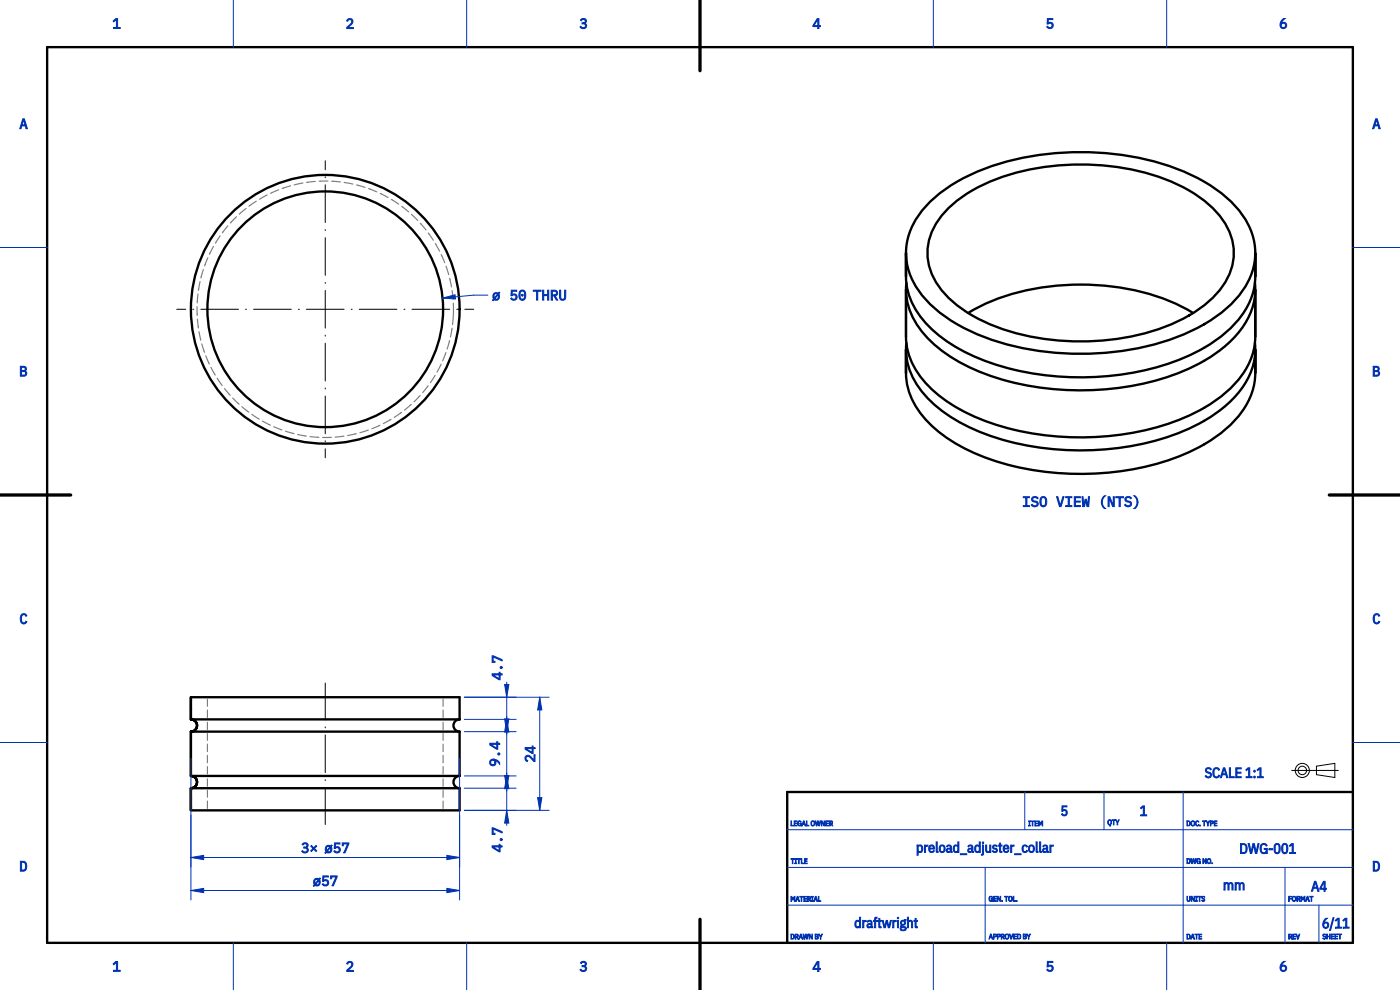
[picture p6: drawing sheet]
<svg xmlns="http://www.w3.org/2000/svg" width="297mm" height="210mm" viewBox="0 0 297 210" stroke-linecap="round" stroke-linejoin="round" font-family="sans-serif">
<defs><g id="words">
<g font-size="3" fill="#0033b2">
<text x="23.9" y="6.1">1</text>
<text x="73.4" y="6.1">2</text>
<text x="122.8" y="6.1">3</text>
<text x="172.3" y="6.1">4</text>
<text x="221.9" y="6.1">5</text>
<text x="271.3" y="6.1">6</text>
<text x="4.1" y="27.4">A</text>
<text x="291.1" y="27.4">A</text>
<text x="105.1" y="63.7">⌀50 THRU</text>
<text x="4.1" y="79.9">B</text>
<text x="291.1" y="79.9">B</text>
<text x="4.1" y="132.4">C</text>
<text x="291.1" y="132.4">C</text>
<text x="113.5" y="161.7" transform="rotate(-90 113.5 161.7)">24</text>
<text x="225" y="173.1">5</text>
<text x="241.8" y="173.1">1</text>
<text x="4.1" y="184.9">D</text>
<text x="291.1" y="184.9">D</text>
<text x="259.4" y="189.1">mm</text>
<text x="278.1" y="189.1">A4</text>
<text x="23.9" y="206.1">1</text>
<text x="73.4" y="206.1">2</text>
<text x="122.8" y="206.1">3</text>
<text x="172.3" y="206.1">4</text>
<text x="221.9" y="206.1">5</text>
<text x="271.3" y="206.1">6</text>
</g>
</g></defs>
<path d="M69 174.9v-30" fill="none" stroke="#000" stroke-width=".21" stroke-dasharray="8 1.5 .2 1.5" stroke-dashoffset=".2"/>
<path d="M37.5 65.6h63M69 97.1v-63" fill="none" stroke="#000" stroke-width=".21" stroke-dasharray="8 1.5 .2 1.5" stroke-dashoffset="6.1"/>
<g fill="none" stroke="#000" stroke-width=".5">
<path d="M10 10h277v190h-277zM192.2 53.7a21.7 21.7 0 0 0 .7 9.2 20.4 20.4 0 0 0 8.5 9.8 51.1 51.1 0 0 0 26.5 7.3 54.3 54.3 0 0 0 27.5-6.2 21.3 21.3 0 0 0 10.4-11.5 23.5 23.5 0 0 0 .5-8.6M197.7 42.4a41.2 41.2 0 0 1 20.6-9.2 60.1 60.1 0 0 1 33.2 3.3 27.1 27.1 0 0 1 12.8 10.2 13.3 13.3 0 0 1-1 15.4 30.6 30.6 0 0 1-13.9 9.5 60.3 60.3 0 0 1-42.4-.8 27.1 27.1 0 0 1-12.8-10.2 13.3 13.3 0 0 1 1-15.4zM201.4 44a36.4 36.4 0 0 1 18.9-8.4 51.6 51.6 0 0 1 30.2 3.8 20.6 20.6 0 0 1 10.4 10 11.8 11.8 0 0 1-2.6 12.7 31 31 0 0 1-15.8 8.7 52.3 52.3 0 0 1-34.5-2.9 20.6 20.6 0 0 1-10.4-10 11.8 11.8 0 0 1 2.6-12.6zM192.2 61.4v10a15.7 15.7 0 0 0 6.2 11.9 42 42 0 0 0 20.9 8.7 59.5 59.5 0 0 0 32.8-3.8 25.8 25.8 0 0 0 12.7-10.9 13.3 13.3 0 0 0 1.5-5.9v-10M192.2 74.1a21.7 21.7 0 0 0 .7 9.3 20.4 20.4 0 0 0 8.5 9.8 51.1 51.1 0 0 0 26.5 7.3 54.3 54.3 0 0 0 27.5-6.2 21.3 21.3 0 0 0 10.4-11.6 23.5 23.5 0 0 0 .5-8.6M192.3 60a14.7 14.7 0 0 0 5.2 12.4 39 39 0 0 0 18.6 9 60.2 60.2 0 0 0 35.9-3.1 25.8 25.8 0 0 0 12.9-11.1 12.9 12.9 0 0 0 1.3-7.2M192.3 72.8a14.7 14.7 0 0 0 5.2 12.4 39 39 0 0 0 18.6 8.9 60.2 60.2 0 0 0 35.9-3.1 25.7 25.7 0 0 0 12.9-11 12.9 12.9 0 0 0 1.3-7.2M205.4 66.4a47.7 47.7 0 0 1 27.2-5.9 44.5 44.5 0 0 1 20.5 5.9M40.5 155.2h57M40.5 152.6h57M40.5 152.6v-4.7h57v4.7"/>
<path d="M40.5 155.2v9.4M40.5 155.2h.1M40.5 152.6h.1M40.5 152.6l.6 .1 .5 .4M41.4 154.8l-.9 .4M41.4 154.8h.1M41.6 153.1v.1M41.6 153.2l.2 .8-.4 .8M97.5 152.6h.1M97.5 152.6a1.3 1.3 0 0 0-1.3 1.3 1.3 1.3 0 0 0 1.3 1.3M97.5 155.2v9.4M40.5 164.6h57"/>
<path d="M40.5 167.2h57M40.5 167.2v4.7h57v-4.7M40.5 164.6h.1M40.5 167.2h.1M40.5 164.6l.9 .4 .4 .9-.4 .9-.9 .4M97.5 164.6h.1M97.5 164.6a1.3 1.3 0 0 0-1.3 1.3 1.3 1.3 0 0 0 1.3 1.3M287 168h-120v32"/>
<circle cx="69" cy="65.6" r="25"/>
<circle cx="69" cy="65.6" r="28.5"/>
</g>
<g fill="none" stroke="#7f7f7f" stroke-width=".25" stroke-dasharray="1.6 .8">
<path d="M60.1 39.9l2.6-.8M62.7 39.1l2.6-.4M65.3 38.7l2.7-.3M68 38.4l2.6 .1M70.6 38.5l2.7 .2M73.3 38.7l2.6 .6M75.9 39.3l2.6 .8M42.7 58.7l.8-2.6M43.5 56.1l1-2.4M44.5 53.7l1.3-2.3M45.8 51.4l1.5-2.3M47.3 49.1l1.8-2"/>
<path d="M49.1 47.1l1.9-1.9M51 45.2l2.1-1.6M53.1 43.6l2.2-1.5M55.3 42.1l2.4-1.2M57.7 40.9l2.4-1M78.5 40.1l2.4 1.1M80.9 41.2l2.3 1.2M83.3 42.4l2.2 1.5M85.5 43.9l2 1.8M87.5 45.7l1.9 1.9M89.4 47.6l1.6 2.1M91 49.7l1.5 2.2"/>
<path d="M92.5 51.9l1.2 2.4M93.7 54.3l1 2.4M94.7 56.7l.8 2.6M95.5 59.3l.5 2.6M41.8 66.6v-2.6M41.9 64l.2-2.7M42 69.3l-.2-2.7M42.1 61.3l.6-2.6M42.5 71.9l-.5-2.6M43.3 74.5l-.8-2.6M44.3 76.9l-1-2.4M45.5 79.3l-1.2-2.4"/>
<path d="M92.2 79.9l-1.5 2.2M93.5 77.5l-1.3 2.4M94.5 75.1l-1 2.4M95.3 72.5l-.8 2.6M95.9 69.9l-.6 2.6M96 61.9l.2 2.7M96.1 67.3l-.2 2.6M96.2 64.6v1M96.2 65.6v1.6M47 81.6l-1.5-2.3M48.6 83.6l-1.6-2M50.5 85.5l-1.9-1.9"/>
<path d="M52.5 87.3l-2-1.8M54.7 88.8l-2.2-1.5M57.1 90.1l-2.3-1.3M59.5 91.1l-2.4-1M62.1 91.9l-2.6-.8M64.7 92.5l-2.6-.6M67.4 92.8l-2.7-.3M70 92.8h-2.6M72.7 92.6l-2.7 .2M75.3 92.1l-2.6 .5M77.9 91.3l-2.6 .8M80.3 90.3l-2.4 1"/>
<path d="M82.7 89.1l-2.4 1.2M84.9 87.6l-2.2 1.5M87 86l-2.1 1.6M88.9 84.1l-1.9 1.9M90.7 82.1l-1.8 2M44 154.8v-1.8M44 152.2v-3.9M94 154.8v-1.8M94 152.2v-3.9M44 171.5v-3.9M44 166.8v-1.8M44 164.2v-8.6"/>
<path d="M94 171.5v-3.9M94 166.8v-1.8M94 164.2v-8.6"/>
</g>
<g fill="none" stroke="#0033b2" stroke-width=".21">
<path d="M49.5 0v10M99 0v10M148.5 0v10M198 0v10M247.5 0v10M0 52.5h10M287 52.5h10M103.5 62.6h-3l-6.6 .6M0 105h10M287 105h10M0 157.5h10M98.5 147.9h18"/>
<path d="M98.5 155.2h11M98.5 152.6h11M107.5 144.7v30.4M114.5 147.9v24M287 157.5h10M40.5 160.9v30M97.5 160.9v30M98.5 171.9h18M98.5 164.6h11M98.5 167.2h11M167 176h120M217.4 168v8"/>
<path d="M234.2 168v8M251 168v32M40.5 188.9h57M40.5 181.9h57M49.5 200v10M99 200v10M148.5 200v10M167 184h120M167 192h120M198 200v10M209 184v16M247.5 200v10"/>
<path d="M272.6 184v16M279.8 192v8"/>
</g>
<g fill="#0033b2" stroke="#0033b2" stroke-width=".21">
<path d="M40.5 188.9l2.7-.5v.9z"/>
<path d="M94.8 188.4l2.7 .5-2.7 .4z"/>
<path d="M114 169.2h.9l-.4 2.7z"/>
<path d="M114.5 147.9l.4 2.7h-.9z"/>
<path d="M93.9 63.2l2.6-.7 .1 .9z"/>
<path d="M40.5 181.9l2.7-.5v.9z"/>
<path d="M94.8 181.4l2.7 .5-2.7 .4z"/>
<path d="M107.5 164.6l.4 2.7h-.9z"/>
<path d="M107 152.5h.9l-.4 2.7z"/>
<path d="M107.5 171.9l.4 2.7h-.9z"/>
<path d="M107 164.5h.9l-.4 2.7z"/>
<path d="M107.5 152.6l.4 2.7h-.9z"/>
<path d="M107 145.2h.9l-.4 2.7z"/>
<path d="M66.7 186.5a.71 .71 0 0 1 1 0l.2-.3 .1 .1-.2 .3a.78 .78 0 0 1 0 1 .78 .78 0 0 1-1 .2l-.2 .2-.1-.1 .2-.2a1.03 1.03 0 0 1 0-1.2zM66.9 186.6l-.1 .9 .7-.9-.3-.1zM67.6 186.8l-.7 .8a.56 .56 0 0 0 .8-.1 .56 .56 0 0 0-.1-.7zM68.5 185.8h1.1v.2h-.9l-.1 .8a.68 .68 0 0 1 1 .1 .68 .68 0 0 1-.1 1 .68 .68 0 0 1-1-.1l-.1-.2 .1-.2a.47 .47 0 0 0 .7 .3 .47 .47 0 0 0 .2-.7 .47 .47 0 0 0-.8 0h-.2zM70.1 185.8h1.4l-.8 2.1h-.2l.8-1.9h-.9v.4h-.3z"/>
<path d="M113.1 61.6h1.7v.2h-.7v1.9h-.3v-1.9h-.7zM115.1 61.6h.3v.9h.8v-.9h.2v2.1h-.2v-1h-.8v1h-.3zM116.9 61.6h.8a.6 .6 0 0 1 .6 .5 .6 .6 0 0 1-.5 .6l.5 1h-.3l-.5-.9h-.3v.9h-.3zM117.2 61.8v.7h.5a.39 .39 0 0 0 .3-.3 .39 .39 0 0 0-.3-.4zM118.7 61.6h.3v1.2a.45 .45 0 0 0 .4 .7 .45 .45 0 0 0 .4-.7v-1.2h.2v1.2a.7 .7 0 0 1-.6 .9 .7 .7 0 0 1-.7-.9z"/>
<path d="M64.2 179a.59 .59 0 0 1 .9-.2 .59 .59 0 0 1-.1 1 .64 .64 0 0 1 .3 .9 .64 .64 0 0 1-1 .2l-.3-.3 .2-.1a.45 .45 0 0 0 .6 .2 .45 .45 0 0 0 .2-.6 .45 .45 0 0 0-.6-.2v-.2a.42 .42 0 0 0 .6-.1 .42 .42 0 0 0 0-.5l-.4-.1-.3 .3-.2-.2zM65.9 179.5l.2-.2 .5 .5 .4-.5 .2 .2-.5 .5 .5 .5-.2 .1-.4-.5-.5 .5-.2-.1 .5-.5z"/>
<path d="M69.2 179.5a.71 .71 0 0 1 .9 0l.2-.3 .2 .1-.2 .3a.78 .78 0 0 1 0 1 .78 .78 0 0 1-1 .2l-.2 .2-.2-.1 .3-.2a1.03 1.03 0 0 1 0-1.2zM69.4 179.6l-.1 .9 .7-.9-.3-.1zM70.1 179.8l-.7 .8a.56 .56 0 0 0 .7-.1 .56 .56 0 0 0 0-.7zM71 178.8h1.1v.2h-.9l-.1 .8a.68 .68 0 0 1 1 .1 .68 .68 0 0 1-.1 1 .68 .68 0 0 1-1-.1l-.2-.2 .2-.2a.47 .47 0 0 0 .7 .3 .47 .47 0 0 0 .1-.7 .47 .47 0 0 0-.7 0h-.2zM72.6 178.8h1.4l-.8 2.1h-.3l.8-1.9h-.9v.4h-.2z"/>
<path d="M104.1 161.2a1.28 1.28 0 0 1 1.9 .9l-.5-.5-.6-.3a.69 .69 0 0 1 0 1 .69 .69 0 0 1-1-.1 .69 .69 0 0 1 .2-1zM104.1 161.7a.47 .47 0 0 0 .9 0 .47 .47 0 0 0-.9 0zM105.6 159.9a.22 .22 0 0 1 .4 0 .22 .22 0 0 1-.4 0zM103.9 157.7h1.5v-.4h.2v.4h.4v.2h-.4v1l-1.7-.9zM104.1 157.9l1.3 .8v-.8z"/>
<path d="M104.4 179.4h1.5v-.3h.2v.3h.4v.3h-.4v1l-1.7-.9zM104.6 179.7l1.3 .8v-.8zM106.1 178.1a.22 .22 0 0 1 .4 0 .22 .22 0 0 1-.4 0zM104.4 175.6l2.1 .8v.3l-1.9-.8v.9h.4v.2h-.6z"/>
<path d="M104.4 142.9h1.5v-.3h.2v.3h.4v.3h-.4v1l-1.7-.9zM104.6 143.2l1.3 .8v-.8zM106.1 141.6a.22 .22 0 0 1 .4 0 .22 .22 0 0 1-.4 0zM104.4 139.1l2.1 .8v.3l-1.9-.8v.9h.4v.2h-.6z"/>
<path d="M167.8 174.1h.1v1l.4 .1h-.5zM168.5 174.1h.6l-.5 .1v.4h.4l-.4 .1v.4l.5 .1h-.6zM169.3 174.2l.4-.1 .3 .2-.1 .1a.27 .27 0 0 0-.4-.2 .27 .27 0 0 0-.1 .3v.3a.25 .25 0 0 0 .1 .3 .25 .25 0 0 0 .3-.1 .25 .25 0 0 0-.1-.4h.3v.6l-.1-.2-.2 .2a.53 .53 0 0 1-.5-.3 .53 .53 0 0 1 .1-.7zM170.4 174.1h.2l.3 1.1-.2-.3h-.4l-.2 .3zM170.5 174.2l-.1 .6h.3zM171.1 174.1h.1v1l.4 .1h-.5zM172.1 174.2a.47 .47 0 0 1 .7 .5 .47 .47 0 0 1-.7 .4zM172.2 174.3v.5a.27 .27 0 0 0 .2 .3 .27 .27 0 0 0 .3-.3l-.1-.5zM172.9 174.1h.2l.1 1 .2-1h.2l.2 1 .2-1h.1l-.2 1.1h-.2l-.2-1-.2 1h-.1zM174.2 174.1h.2l.4 .9v-.9h.2v1.1h-.2l-.4-.9v.9h-.2zM175.2 174.1h.6l-.5 .1v.4h.5l-.5 .1v.4l.5 .1h-.6zM176 174.1l.6 .2-.2 .4 .3 .5h-.2l-.2-.5h-.2v.5h-.1zM176.1 174.2v.4h.4v-.3z"/>
<path d="M251.8 174.1a.57 .57 0 0 1 .7 .3 .57 .57 0 0 1-.2 .8h-.5zM251.9 174.2v.9h.2a.44 .44 0 0 0 .3-.5 .44 .44 0 0 0-.5-.4zM252.8 174.2a.47 .47 0 0 1 .7 .5 .47 .47 0 0 1-.7 .4zM252.9 174.3l-.1 .5a.27 .27 0 0 0 .3 .3 .27 .27 0 0 0 .2-.3v-.5zM253.8 174.2a.26 .26 0 0 1 .3-.1 .26 .26 0 0 1 .1 .3 .25 .25 0 0 0-.3-.2 .25 .25 0 0 0-.1 .3v.3a.25 .25 0 0 0 .1 .3 .25 .25 0 0 0 .3-.2 .31 .31 0 0 1-.3 .3 .31 .31 0 0 1-.3-.4zM254.5 175.1a.1 .1 0 0 1 .2 0 .1 .1 0 0 1-.2 0zM255.1 174.1h.7l-.3 .1v1h-.1v-1zM255.9 174.1h.1l.2 .5 .4-.5-.3 .7v.4h-.1v-.4zM256.8 174.1l.5 .1 .1 .2-.1 .3h-.4v.5h-.1zM256.9 174.2v.4h.4v-.3zM257.6 174.1h.6l-.5 .1v.4h.4l-.4 .1v.4l.5 .1h-.6z"/>
<path d="M167.8 182.2h.7l-.3 .1v.9h-.1v-.9zM168.6 182.2h.4l-.1 .1v.8l.1 .1h-.4l.2-.1v-.8zM169.1 182.2h.7l-.3 .1v.9h-.1v-.9zM170 182.2h.1v.9l.4 .1h-.5zM170.7 182.2h.5l-.4 .1v.3h.4l-.4 .1v.4l.4 .1h-.5z"/>
<path d="M194.6 179.3h.2v.2a.56 .56 0 0 1 .7-.2 .56 .56 0 0 1 .3 .7 .56 .56 0 0 1-.3 .8 .56 .56 0 0 1-.7-.2v.8h-.2zM194.9 179.5l-.1 1a.39 .39 0 0 0 .5 .1 .39 .39 0 0 0 .2-.4v-.3a.4 .4 0 0 0-.2-.4 .4 .4 0 0 0-.4 0zM196.1 179.3h.3v.2l.4-.2v.2l-.4 .2v1.1h-.3zM197.2 179.4a.64 .64 0 0 1 .8-.1 .64 .64 0 0 1 .2 .8h-.9a.42 .42 0 0 0 .2 .5 .42 .42 0 0 0 .6-.2l.1 .1a.68 .68 0 0 1-.9 .3 .68 .68 0 0 1-.3-1zM197.4 179.5l-.1 .4h.7v-.3a.38 .38 0 0 0-.6-.1zM198.6 178.6h.2v2h.2v.2l-.4-.1zM199.4 179.4a.76 .76 0 0 1 1.2 .5 .76 .76 0 0 1-.9 .9 .9 .9 0 0 1-.3-1.4zM199.6 179.5l-.1 .7a.39 .39 0 0 0 .4 .4 .39 .39 0 0 0 .4-.4l-.1-.7-.3-.1zM200.9 179.4l.4-.2a.46 .46 0 0 1 .5 .5v.9h.2v.2h-.3l-.1-.2a.48 .48 0 0 1-.6 .2 .48 .48 0 0 1-.3-.6 .48 .48 0 0 1 .6-.3h.3a.37 .37 0 0 0-.2-.5 .37 .37 0 0 0-.5 .3zM201.1 180.2a.31 .31 0 0 0 .1 .4 .31 .31 0 0 0 .4-.3v-.2zM203.2 178.6h.2v2.2h-.2v-.2a.56 .56 0 0 1-.7 .2 .56 .56 0 0 1-.3-.8 .56 .56 0 0 1 .3-.7 .56 .56 0 0 1 .7 .2zM202.6 179.5a.62 .62 0 0 0-.2 .7 .62 .62 0 0 0 .6 .4l.2-.2v-.8l-.3-.2zM203.7 181.1h1.4v.2h-1.4zM205.4 179.4l.4-.2a.46 .46 0 0 1 .6 .5v.9h.1v.2h-.3v-.2a.48 .48 0 0 1-.7 .2 .48 .48 0 0 1-.2-.6 .48 .48 0 0 1 .6-.3h.3a.37 .37 0 0 0-.2-.5 .37 .37 0 0 0-.5 .3zM205.6 180.2a.31 .31 0 0 0 .2 .4 .31 .31 0 0 0 .4-.3v-.2zM207.7 178.6h.3v2.2h-.3v-.2a.56 .56 0 0 1-.7 .2 .56 .56 0 0 1-.2-.8 .56 .56 0 0 1 .2-.7 .56 .56 0 0 1 .7 .2zM207.1 179.5a.62 .62 0 0 0-.2 .7 .62 .62 0 0 0 .6 .4l.2-.2v-.8l-.2-.2zM208.4 179.3h.3v1.8l-.1 .2-.4 .1v-.2h.2zM208.4 178.7a.15 .15 0 0 1 .3 0 .15 .15 0 0 1-.3 0zM209.1 179.3h.2v1a.32 .32 0 0 0 .3 .3 .32 .32 0 0 0 .4-.3v-1h.2v1.5h-.2v-.2a.46 .46 0 0 1-.6 .2 .46 .46 0 0 1-.3-.5zM210.7 179.3a.64 .64 0 0 1 .9 .2l-.2 .1a.29 .29 0 0 0-.5-.2 .29 .29 0 0 0 .1 .5 .51 .51 0 0 1 .5 .8 .51 .51 0 0 1-.9 0l-.1-.1 .2-.2a.32 .32 0 0 0 .4 .3 .32 .32 0 0 0 .1-.5 .51 .51 0 0 1-.6-.2 .51 .51 0 0 1 .1-.7zM212.1 178.8h.2v.5h.3v.2h-.3v1.1h.3v.2l-.5-.1-.1-1.2h-.2v-.2l.2-.1zM213 179.4a.64 .64 0 0 1 .8-.1 .64 .64 0 0 1 .2 .8h-.9a.42 .42 0 0 0 .2 .5 .42 .42 0 0 0 .6-.2l.1 .1a.68 .68 0 0 1-.9 .3 .68 .68 0 0 1-.3-1zM213.2 179.5l-.1 .4h.7v-.3a.38 .38 0 0 0-.6-.1zM214.4 179.3h.2v.2l.5-.2v.2l-.4 .2-.1 1.1h-.2zM215.3 181.1h1.3v.2h-1.3zM217 179.4l.6-.1 .4 .3-.2 .1a.37 .37 0 0 0-.5-.3 .37 .37 0 0 0-.2 .5v.3a.39 .39 0 0 0 .3 .4 .39 .39 0 0 0 .4-.2l.2 .1a.68 .68 0 0 1-1 .2 .68 .68 0 0 1-.2-.9zM218.4 179.4a.76 .76 0 0 1 1.1 .5 .76 .76 0 0 1-.8 .9 .9 .9 0 0 1-.3-1.4zM218.5 179.5l-.1 .7a.39 .39 0 0 0 .4 .4 .39 .39 0 0 0 .4-.4l-.1-.7-.3-.1zM219.8 178.6h.2v2h.2v.2l-.4-.1zM220.5 178.6h.3v2h.2v.2l-.4-.1zM221.3 179.4l.4-.2a.46 .46 0 0 1 .6 .5v.9h.1v.2h-.3l-.1-.2a.48 .48 0 0 1-.6 .2 .48 .48 0 0 1-.3-.6 .48 .48 0 0 1 .7-.3h.2a.37 .37 0 0 0-.2-.5 .37 .37 0 0 0-.4 .3zM221.5 180.2a.31 .31 0 0 0 .1 .4 .31 .31 0 0 0 .4-.3v-.2zM222.7 179.3h.3v.2l.4-.2v.2l-.4 .2v1.1h-.3z"/>
<path d="M251.8 182.1a.57 .57 0 0 1 .7 .3 .57 .57 0 0 1-.2 .8h-.5zM251.9 182.2v.9h.2a.44 .44 0 0 0 .3-.5 .44 .44 0 0 0-.5-.4zM252.6 182.1h.1l.2 1 .2-1h.2l.2 1 .1-1h.2l-.3 1.1h-.1l-.2-1-.2 1h-.2zM254 182.2l.4-.1 .2 .2-.1 .1a.27 .27 0 0 0-.3-.2 .27 .27 0 0 0-.2 .3v.3a.25 .25 0 0 0 .1 .3 .25 .25 0 0 0 .4-.1 .25 .25 0 0 0-.2-.4h.3v.6l-.1-.2-.1 .2a.53 .53 0 0 1-.6-.3 .53 .53 0 0 1 .2-.7zM255.2 182.1h.1l.5 .9v-.9h.1v1.1h-.2l-.4-.9v.9h-.1zM256.2 182.2a.47 .47 0 0 1 .7 .5 .47 .47 0 0 1-.7 .4zM256.3 182.3l-.1 .5a.27 .27 0 0 0 .3 .3 .27 .27 0 0 0 .3-.3l-.1-.5zM257.1 183.1a.09 .09 0 0 1 .1 0 .09 .09 0 0 1-.1 0z"/>
<path d="M263.2 179a1.19 1.19 0 0 1 1.2 .2 1.14 1.14 0 0 1 .1 1.4 1.14 1.14 0 0 1-1.3 .4zM263.4 179.2v1.6h.4a.93 .93 0 0 0 .6-.8 .93 .93 0 0 0-.6-.8zM264.8 179h.2l.4 1.8 .4-1.8h.3l.4 1.8 .4-1.8h.2l-.5 2h-.3l-.3-1.8-.5 1.8h-.2zM267.5 179.2a.77 .77 0 0 1 1.3 .2l-.2 .1a.54 .54 0 0 0-.6-.4 .54 .54 0 0 0-.4 .7v.4a.54 .54 0 0 0 .5 .7 .54 .54 0 0 0 .5-.7h-.4v-.2h.6v1h-.2v-.2a.76 .76 0 0 1-1 .2 .76 .76 0 0 1-.3-1zM269.2 180h.7v.3h-.7zM270.5 179.1a.73 .73 0 0 1 .9 0 .73 .73 0 0 1 .2 .9 .72 .72 0 0 1-.2 .9 .72 .72 0 0 1-1-.1l-.1-1zM270.6 179.3l-.1 1a.43 .43 0 0 0 .4 .6 .43 .43 0 0 0 .4-.6l-.1-1-.3-.2zM272.1 179.1a.73 .73 0 0 1 .9 0 .73 .73 0 0 1 .2 .9 .72 .72 0 0 1-.2 .9 .72 .72 0 0 1-.9-.1l-.2-1zM272.2 179.3l-.1 1a.43 .43 0 0 0 .4 .6 .43 .43 0 0 0 .5-.6l-.1-1-.4-.2zM273.5 179.4l.5-.4h.4v1.8h.4v.2h-1.2v-.2h.5v-1.7l-.4 .4z"/>
<path d="M167.8 190.2h.2l.2 .6 .3-.6h.1v1h-.1v-.9l-.3 .6-.3-.6v.9h-.1zM169.1 190.2h.2l.3 1-.2-.3h-.4l-.2 .3zM169.2 190.3l-.2 .5h.4zM169.7 190.2h.7l-.3 .1v.9h-.1v-.9zM170.5 190.2h.6l-.4 .1v.3h.4l-.4 .1v.4l.4 .1h-.6zM171.3 190.2l.6 .1-.1 .4 .2 .5h-.1l-.2-.5h-.3v.5h-.1zM171.4 190.3v.3h.4v-.3zM172.1 190.2h.4l-.1 .1v.8l.1 .1h-.4l.2-.1v-.8zM173 190.2h.1l.4 1-.3-.3h-.3l-.3 .3zM173 190.3l-.1 .5h.3zM173.6 190.2h.1v.9l.4 .1h-.5z"/>
<path d="M209.9 190.2l.4-.1 .3 .2-.1 .1a.27 .27 0 0 0-.4-.2 .27 .27 0 0 0-.2 .3v.3a.25 .25 0 0 0 .2 .3 .25 .25 0 0 0 .3-.1 .25 .25 0 0 0-.2-.4h.4v.6l-.2-.2-.1 .2a.53 .53 0 0 1-.6-.3 .53 .53 0 0 1 .2-.7zM210.8 190.1h.6l-.5 .1v.4h.4l-.4 .1v.4l.5 .1h-.6zM211.6 190.1h.1l.5 .9v-.9h.1v1.1h-.2l-.4-.9v.9h-.1zM212.5 191.1a.1 .1 0 0 1 .2 0 .1 .1 0 0 1-.2 0zM213.1 190.1h.7l-.3 .1v1h-.1v-1zM214.1 190.2a.47 .47 0 0 1 .7 .5 .47 .47 0 0 1-.7 .4zM214.1 190.3v.5a.27 .27 0 0 0 .2 .3 .27 .27 0 0 0 .3-.3v-.5zM215 190.1h.1v1l.4 .1h-.5zM215.6 191.1a.1 .1 0 0 1 .2 0 .1 .1 0 0 1-.2 0z"/>
<path d="M251.8 190.1h.1l.1 .9a.23 .23 0 0 0 .2 .1 .23 .23 0 0 0 .2-.3v-.7h.1v.7a.35 .35 0 0 1-.4 .4 .35 .35 0 0 1-.3-.4zM252.7 190.1h.2l.4 .9v-.9h.1v1.1h-.1l-.5-.9v.9h-.1zM253.6 190.1h.4l-.1 .1v.9l.1 .1h-.4l.2-.1v-.9zM254.1 190.1h.7l-.3 .1v1h-.1v-1zM255 190.2l.4-.1 .2 .2h-.1a.22 .22 0 0 0-.3-.1 .22 .22 0 0 0-.1 .3 .22 .22 0 0 0 .3 .1 .3 .3 0 0 1 .1 .5 .3 .3 0 0 1-.5-.2l.4 .1a.35 .35 0 0 0-.4-.4z"/>
<path d="M273.4 190.1h.6l-.5 .1v.4h.4l-.4 .1v.5h-.1zM274.2 190.2a.47 .47 0 0 1 .7 .5 .47 .47 0 0 1-.7 .4zM274.3 190.3l-.1 .5a.27 .27 0 0 0 .3 .3 .27 .27 0 0 0 .3-.3l-.1-.5zM275.1 190.1l.6 .2-.1 .4 .2 .5h-.1l-.2-.5h-.3v.5h-.1zM275.2 190.2v.4h.4v-.3zM276 190.1h.1l.3 .6 .3-.6h.1v1.1h-.1v-.9l-.3 .6-.3-.6v.9h-.1zM277.3 190.1h.2l.3 1.1-.2-.3h-.4l-.2 .3zM277.4 190.2l-.2 .6h.3zM277.9 190.1h.7l-.3 .1v1h-.2v-1z"/>
<path d="M167.8 198.2a.57 .57 0 0 1 .7 .2 .57 .57 0 0 1-.2 .8h-.5zM167.9 198.3v.8h.2a.44 .44 0 0 0 .3-.5 .44 .44 0 0 0-.5-.3zM168.7 198.2l.6 .1-.1 .4 .2 .5h-.2l-.2-.5h-.2v.5h-.1zM168.8 198.3v.3h.4v-.3zM169.8 198.2h.2l.3 1-.2-.3h-.4l-.2 .3zM169.9 198.3l-.2 .5h.3zM170.4 198.2h.1l.2 .9 .1-.9h.2l.2 .9 .2-.9h.1l-.2 1h-.2l-.2-.9-.2 .9h-.1zM171.7 198.2h.1l.4 .8v-.8h.2v1h-.2l-.4-.9v.9h-.1zM172.9 198.2l.7 .1-.2 .4 .2 .2-.1 .3h-.6zM173.1 198.7v.4h.3v-.4zM173.1 198.3v.3h.3v-.3zM173.7 198.2h.1l.3 .5 .4-.5-.3 .6v.4h-.2v-.4z"/>
<path d="M182.3 194.6h.3v2.2h-.3v-.3a.56 .56 0 0 1-.7 .3 .56 .56 0 0 1-.2-.8 .56 .56 0 0 1 .2-.7 .56 .56 0 0 1 .7 .2zM181.7 195.5a.62 .62 0 0 0-.2 .7 .62 .62 0 0 0 .6 .4l.2-.2v-.8l-.2-.2zM183 195.2h.2v.3l.5-.3v.3l-.4 .1-.1 1.2h-.2zM184 195.4l.5-.2a.46 .46 0 0 1 .5 .5v.9h.2v.2l-.4-.1v-.2a.48 .48 0 0 1-.6 .3 .48 .48 0 0 1-.3-.6 .48 .48 0 0 1 .6-.3h.3a.37 .37 0 0 0-.2-.5 .37 .37 0 0 0-.5 .2zM184.2 196.1a.31 .31 0 0 0 .2 .5 .31 .31 0 0 0 .4-.3v-.2zM185.6 194.6h.5v.2h-.3v.4h.3v.2h-.3v1.4h-.3v-1.4h-.2v-.2h.2zM186.4 194.8h.3v.4h.3v.2h-.3v1.2h.2v.2l-.5-.1v-1.3h-.2v-.2h.2zM187.2 195.2h.2l.3 1.4 .3-1.4h.3l.3 1.4 .3-1.4h.2l-.4 1.6h-.3l-.3-1.3-.3 1.3h-.3zM189.4 195.2h.2v.3l.5-.3v.3l-.5 .1v1.2h-.2zM190.4 194.7a.15 .15 0 0 1 .3 0 .15 .15 0 0 1-.3 0zM190.4 195.2h.2v1.6h-.2zM191.2 195.3l1-.3v.2l-.3 .1a.61 .61 0 0 1 .1 .8 .61 .61 0 0 1-.7 .2v.2l.5 .1a.46 .46 0 0 1 .4 .5 .46 .46 0 0 1-.6 .3 .41 .41 0 0 1-.6-.1 .41 .41 0 0 1 .2-.6 .27 .27 0 0 1-.1-.3 .27 .27 0 0 1 .2-.2l-.2-.3zM191.2 196.8v.1a.43 .43 0 0 0 .4 .4 .43 .43 0 0 0 .4-.4zM191.2 195.8a.35 .35 0 0 0 .7 0 .35 .35 0 0 0-.7 0zM192.5 194.6h.2v.9a.46 .46 0 0 1 .6-.3 .46 .46 0 0 1 .3 .6v1h-.2v-1a.32 .32 0 0 0-.3-.4 .32 .32 0 0 0-.4 .3v1.1h-.2zM194.1 194.8h.2v.4h.3v.2h-.3v1.2h.3v.2l-.5-.1v-1.3h-.2v-.2h.2z"/>
<path d="M210.1 198.1h.2l.3 1.1-.2-.3h-.4l-.2 .3zM210.2 198.2l-.2 .6h.4zM210.8 198.1l.5 .1 .1 .2-.1 .3h-.4v.5h-.1zM210.9 198.2v.4h.3v-.3zM211.6 198.1l.5 .1 .1 .2-.1 .3h-.4v.5h-.1zM211.7 198.2v.4h.4v-.3zM212.4 198.1l.6 .2-.1 .4 .2 .5h-.2l-.2-.5h-.2v.5h-.1zM212.5 198.2v.4h.4v-.3zM213.3 198.2a.47 .47 0 0 1 .7 .5 .47 .47 0 0 1-.7 .4zM213.4 198.3v.5a.27 .27 0 0 0 .2 .3 .27 .27 0 0 0 .3-.3l-.1-.5zM214.1 198.1h.2l.2 1 .3-1h.1l-.3 1.1h-.2zM215.1 198.1h.5l-.4 .1v.4h.4l-.4 .1v.4l.4 .1h-.5zM215.8 198.1a.57 .57 0 0 1 .7 .3 .57 .57 0 0 1-.2 .8h-.5zM216 198.2v.9h.2a.44 .44 0 0 0 .2-.5 .44 .44 0 0 0-.4-.4zM217.1 198.1l.6 .2-.1 .3 .1 .3-.1 .3h-.5zM217.2 198.7v.4l.4-.1v-.3zM217.2 198.2v.4h.4v-.3zM217.8 198.1h.2l.2 .5 .4-.5-.3 .7v.4h-.1v-.4z"/>
<path d="M251.8 198.2a.57 .57 0 0 1 .7 .2 .57 .57 0 0 1-.2 .8h-.5zM251.9 198.3v.8h.2a.44 .44 0 0 0 .3-.5 .44 .44 0 0 0-.5-.3zM252.9 198.2h.2l.3 1-.2-.3h-.4l-.2 .3zM253 198.3l-.1 .5h.3zM253.5 198.2h.7l-.3 .1v.9h-.1v-.9zM254.4 198.2h.5l-.4 .1v.3h.4l-.4 .1v.4l.4 .1h-.5z"/>
<path d="M273.4 198.2l.6 .1-.1 .4 .2 .5h-.2l-.2-.5h-.2v.5h-.1zM273.5 198.3v.3h.4v-.3zM274.3 198.2h.5l-.4 .1v.3h.4l-.4 .1v.4l.4 .1h-.5zM275 198.2h.1l.2 .9 .3-.9h.1l-.3 1h-.1z"/>
<path d="M280.7 198.2l.3-.1 .3 .2h-.2a.22 .22 0 0 0-.3-.1 .22 .22 0 0 0 0 .3 .22 .22 0 0 0 .3 .1 .3 .3 0 0 1 .1 .5 .3 .3 0 0 1-.5-.2l.4 .1a.35 .35 0 0 0-.4-.4zM281.5 198.1h.1v.5h.4v-.5h.2v1.1h-.2v-.5h-.4v.5h-.1zM282.4 198.1h.6l-.5 .1v.4h.5l-.5 .1v.4l.5 .1h-.6zM283.2 198.1h.6l-.5 .1v.4h.5l-.5 .1v.4l.5 .1h-.6zM283.9 198.1h.7l-.3 .1v1h-.1v-1z"/>
<path d="M281 195l.3-.2h.3l-.5 .5-.2 .6a.6 .6 0 0 1 .8-.2 .6 .6 0 0 1 .1 .9 .71 .71 0 0 1-1 .2 .71 .71 0 0 1-.2-1zM280.8 196.3a.45 .45 0 0 0 .9 0 .45 .45 0 0 0-.9 0zM282.8 194.7h.2l-.7 2.6h-.2zM283.3 195.2l.4-.4h.4v1.9h.5v.2h-1.3v-.2h.6v-1.7l-.5 .4zM284.9 195.2l.5-.4h.3v1.9h.5v.2h-1.2v-.2h.5v-1.7l-.5 .4z"/>
<path d="M218.2 174.2h.4l-.1 .1v.8l.1 .1h-.4l.1-.1v-.8zM218.7 174.2h.7l-.3 .1v.9h-.1v-.9zM219.6 174.2h.5l-.4 .1v.3h.4l-.4 .1v.4l.4 .1h-.5zM220.3 174.2h.2l.3 .6 .2-.6h.2v1h-.1v-.9l-.3 .6-.3-.6v.9h-.2z"/>
<path d="M235.1 174a.51 .51 0 0 1 .7 .3 .51 .51 0 0 1-.3 .7l.1 .2h-.2l-.4-.5zM235.2 174.1l-.1 .4a.27 .27 0 0 0 .3 .4 .27 .27 0 0 0 .3-.4l-.1-.4zM235.9 173.9h.7l-.3 .1v1h-.1v-1zM236.7 173.9h.1l.2 .5 .4-.5-.3 .6v.5h-.1v-.5z"/>
<path d="M255.9 163l.7-.1 .4 .3-.2 .1a.42 .42 0 0 0-.5-.3 .42 .42 0 0 0-.3 .4 .42 .42 0 0 0 .5 .4 .66 .66 0 0 1 .4 1 .66 .66 0 0 1-1.1 0l-.1-.2 .1-.1a.44 .44 0 0 0 .8 .3 .44 .44 0 0 0-.2-.8 .62 .62 0 0 1-.6-.3 .62 .62 0 0 1 .1-.7zM257.6 163l.4-.2 .5 .1 .2 .4-.2 .1a.51 .51 0 0 0-.6-.3 .51 .51 0 0 0-.4 .6v.5a.51 .51 0 0 0 .4 .6 .51 .51 0 0 0 .6-.4l.2 .1a.78 .78 0 0 1-1 .4 .78 .78 0 0 1-.4-1zM259.5 162.9h.3l.7 2.1h-.3l-.1-.7h-.8l-.2 .7h-.2zM259.7 163.1l-.3 1h.6zM260.8 162.9h.2v1.9h.8v.2h-1zM262.2 162.9h1.1v.2h-.9v.7h.9v.2h-.9v.8h.9v.2h-1.1zM264.3 163.3l.5-.4h.3v1.9h.5v.2h-1.2v-.2h.5v-1.8l-.5 .5zM266 164.8a.18 .18 0 0 1 .3 0 .18 .18 0 0 1-.3 0zM266 163.6a.18 .18 0 0 1 .3 0 .18 .18 0 0 1-.3 0zM266.7 163.3l.5-.4h.3v1.9h.5v.2h-1.2v-.2h.5v-1.8l-.5 .5z"/>
<path d="M217.1 105.4h1.3v.2h-.5v1.7h.5v.2h-1.3v-.2h.5v-1.7h-.5zM219 105.5l.8-.2 .4 .3-.1 .2a.45 .45 0 0 0-.7-.3 .45 .45 0 0 0-.1 .7 .7 .7 0 0 1 .8 .3 .7 .7 0 0 1 0 .8 .95 .95 0 0 1-1.3-.2l.1-.1a.48 .48 0 0 0 .7 .3 .48 .48 0 0 0 .2-.7 .69 .69 0 0 1-.8-.3 .69 .69 0 0 1 0-.8zM220.9 105.5a.78 .78 0 0 1 .9 0 .78 .78 0 0 1 .3 .9 .79 .79 0 0 1-.8 1.1 .79 .79 0 0 1-.7-1.1zM221 105.7l-.1 .4a.99 .99 0 0 0 .3 1.2 .66 .66 0 0 0 .6-1.1 .5 .5 0 0 0-.2-.5 .5 .5 0 0 0-.6 0zM224.1 105.4h.3l.5 1.8 .6-1.8h.2l-.6 2.1h-.3zM226.1 105.4h1.3v.2h-.5v1.7h.5v.2h-1.3v-.2h.5v-1.7h-.5zM227.9 105.4h1.3v.2h-1v.7h1v.2h-1v.7h1v.3h-1.3zM229.5 105.4h.3l.1 1.8 .3-1.3h.3l.3 1.3 .1-1.8h.2l-.1 2.1h-.4l-.3-1.3-.2 1.3h-.4zM234.1 105.3l.4-.1a1.73 1.73 0 0 0 0 2.7 1.38 1.38 0 0 1-.8-1.8zM235.1 105.4h.3l.7 1.7 .1-1.7h.2v2.1h-.4l-.7-1.8v1.8h-.2zM236.7 105.4h1.7v.2h-.7v1.9h-.3v-1.9h-.7zM238.8 105.5l.8-.2 .4 .3-.1 .2a.45 .45 0 0 0-.7-.3 .45 .45 0 0 0-.1 .7 .7 .7 0 0 1 .8 .3 .7 .7 0 0 1 0 .8 .95 .95 0 0 1-1.3-.2l.1-.1a.48 .48 0 0 0 .7 .3 .48 .48 0 0 0 .2-.7 .69 .69 0 0 1-.8-.3 .69 .69 0 0 1 0-.8zM240.5 105.2a1.38 1.38 0 0 1 .9 1.7l-.4 .7-.5 .3a1.73 1.73 0 0 0 0-2.7z"/>
</g>
<g fill="none" stroke="#000" stroke-width=".21">
<path d="M274 163.4h9.9M279.3 162.5l3.9-.6v3l-3.9-.6z"/>
<circle cx="276.3" cy="163.4" r="1.5"/>
<circle cx="276.3" cy="163.4" r=".9"/>
</g>
<path d="M148.5 0v15M0 105h15M282 105h15M148.5 195v15" fill="none" stroke="#000" stroke-width=".7"/>
<use href="#words"/>
</svg>
